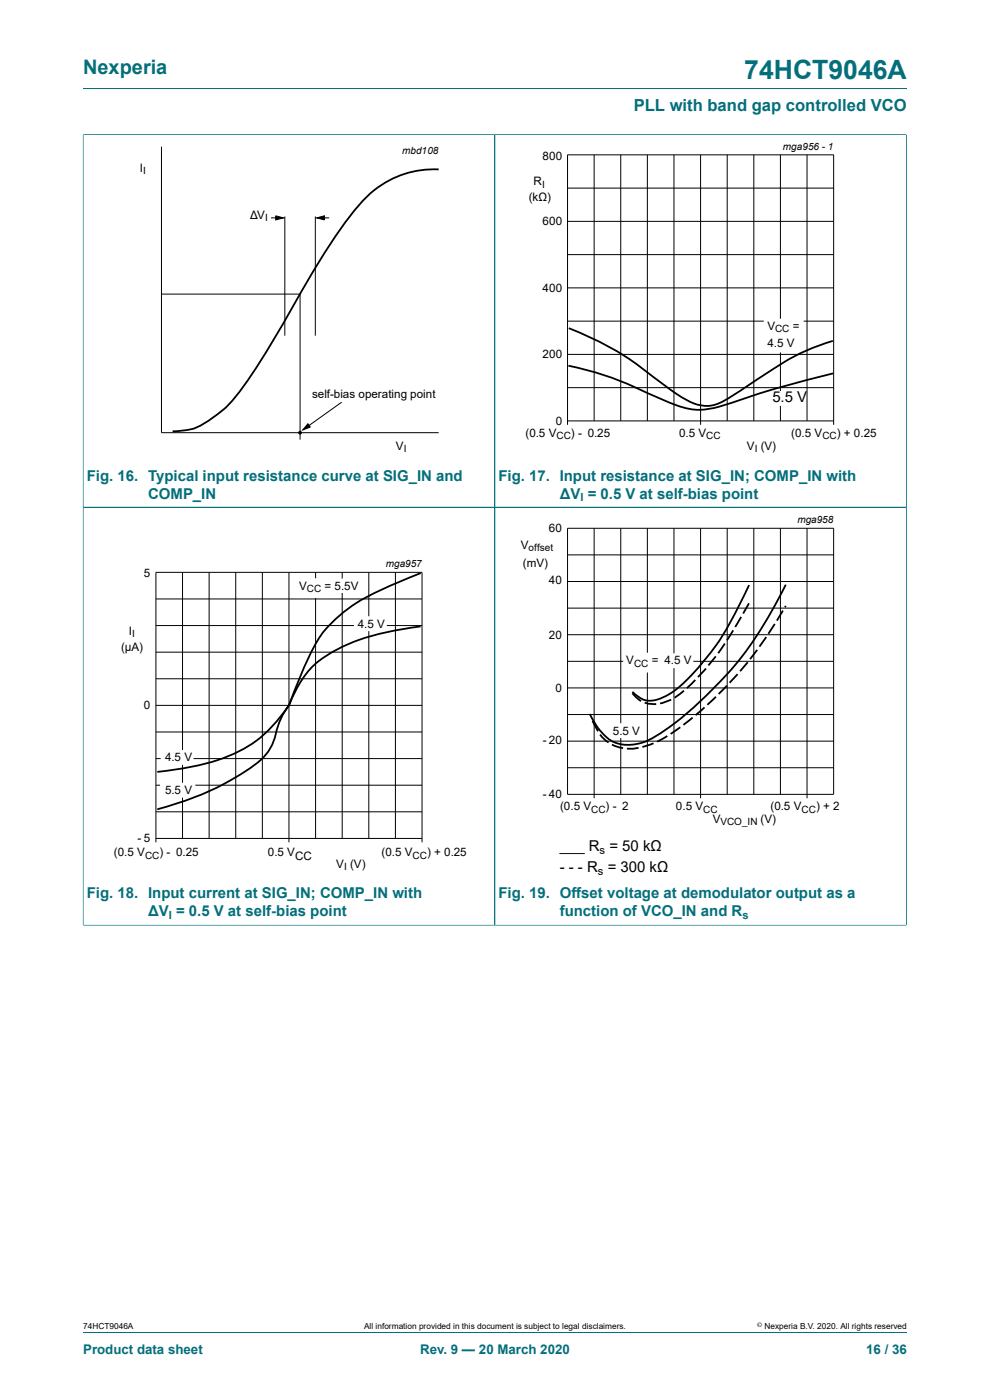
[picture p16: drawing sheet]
<svg xmlns="http://www.w3.org/2000/svg" width="210mm" height="297mm" viewBox="0 0 210 297" stroke-linecap="round" stroke-linejoin="round" font-family="sans-serif">
<defs><g id="words">
<text font-size="5.6" fill="#036f7b" x="157.9" y="16.8">74HCT9046A</text>
<text font-size="4.2" fill="#036f7b" x="17.6" y="15.6">Nexperia</text>
<text font-size="3.5" fill="#036f7b" x="134.4" y="23.7">PLL with band gap controlled VCO</text>
<g font-size="3.2">
<text x="163.8" y="85.3">5</text>
<text x="165.6" y="85.3">.</text>
<text x="166.5" y="85.3">5 V</text>
<text x="118.7" y="180.6">___ R = 50 kΩ</text>
<text x="118.7" y="185">- - - R = 300 kΩ</text>
</g>
<g font-size="3.2" fill="#036f7b">
<text x="18.4" y="102">Fig. 16. Typical input resistance curve at SIG_IN and</text>
<text x="105.7" y="102">Fig. 17. Input resistance at SIG_IN; COMP_IN with</text>
<text x="31.4" y="105.8">COMP_IN</text>
<text x="118.7" y="105.8">ΔV = 0.5 V at self-bias point</text>
<text x="18.4" y="190.6">Fig. 18. Input current at SIG_IN; COMP_IN with</text>
<text x="105.7" y="190.6">Fig. 19. Offset voltage at demodulator output as a</text>
<text x="31.4" y="194.4">ΔV = 0.5 V at self-bias point</text>
<text x="118.7" y="194.4">function of VCO_IN and R</text>
</g>
<g font-size="2.8" fill="#036f7b">
<text x="17.6" y="287.2">Product data sheet</text>
<text x="89.1" y="287.2">Rev. 9 — 20 March 2020</text>
<text x="183.7" y="287.2">16 / 36</text>
</g>
<g font-size="2.5">
<text x="115.1" y="33.9">800</text>
<text x="29.7" y="36.5">I</text>
<text x="113.2" y="39.3">R</text>
<text x="53.1" y="46.4">ΔV</text>
<text x="112.2" y="42.6">(kΩ)</text>
<text x="115.1" y="47.8">600</text>
<text x="115.1" y="61.9">400</text>
<text x="162.8" y="70">V</text>
<text x="168.2" y="70">=</text>
<text x="115.1" y="76">200</text>
<text x="162.8" y="73.5">4.5</text>
<text x="166.9" y="73.5">V</text>
<text x="66.2" y="84.4">self-bias operating point</text>
<text x="84" y="95.4">V</text>
<text x="111.5" y="92.7">(0.5 V</text>
<text x="117.9" y="90.1">0</text>
<text x="121.1" y="92.7">) - 0.25</text>
<text x="144" y="92.7">0.5 V</text>
<text x="158.4" y="95.4">V (V)</text>
<text x="167.8" y="92.7">(0.5 V</text>
<text x="177.5" y="92.7">) + 0.25</text>
<text x="116.5" y="112.9">60</text>
<text x="110.5" y="116.5">V</text>
<text x="30.5" y="122.5">5</text>
<text x="63.5" y="125.2">V</text>
<text x="68.8" y="125.2">=</text>
<text x="71" y="125.2">5.</text>
<text x="73" y="125.2">5V</text>
<text x="110.9" y="120.2">(mV)</text>
<text x="116.5" y="123.9">40</text>
<text x="27.3" y="134.7">I</text>
<text x="75.9" y="133.3">4.5 V</text>
<text x="116.5" y="135.6">20</text>
<text x="25.7" y="138.1">(µA)</text>
<text x="132.8" y="141">V</text>
<text x="138.2" y="141">=</text>
<text x="141" y="141">4.</text>
<text x="143" y="141">5 V</text>
<text x="117.9" y="146.7">0</text>
<text x="30.5" y="150.5">0</text>
<text x="130" y="155.9">5.</text>
<text x="132.1" y="155.9">5 V</text>
<text x="35" y="161.5">4.5</text>
<text x="39.1" y="161.5">V</text>
<text x="115.1" y="157.9">- 20</text>
<text x="35" y="168.5">5.5</text>
<text x="39.1" y="168.5">V</text>
<text x="115.1" y="169.3">- 40</text>
<text x="118.8" y="171.9">(0.5 V</text>
<text x="128.5" y="171.9">) - 2</text>
<text x="143.4" y="171.9">0.5 V</text>
<text x="163.4" y="171.9">(0.5 V</text>
<text x="173.1" y="171.9">) + 2</text>
<text x="29.2" y="178.7">- 5</text>
<text x="151.2" y="174.7">V</text>
<text x="161.3" y="174.7">(V)</text>
<text x="24.2" y="181.7">(0.5 V</text>
<text x="33.8" y="181.7">) - 0.25</text>
<text x="56.8" y="181.7">0.5 V</text>
<text x="62.6" y="182.5">CC</text>
<text x="71.3" y="184.1">V (V)</text>
<text x="80.9" y="181.7">(0.5 V</text>
<text x="90.6" y="181.7">) + 0.25</text>
</g>
<g font-size="2.4" fill="#036f7b">
<text x="123.1" y="106.4">I</text>
<text x="35.8" y="195">I</text>
<text x="157.5" y="195">s</text>
</g>
<g font-size="2.4">
<text x="126.8" y="185.6">s</text>
<text x="127.2" y="181.2">s</text>
</g>
<g font-size="2.1">
<text x="85.3" y="32.6">mbd108</text>
<text x="166.1" y="31.8">mga956 - 1</text>
<text x="30.4" y="37">I</text>
<text x="115" y="39.8">I</text>
<text x="56.2" y="46.9">I</text>
<text x="164.4" y="70.5">C</text>
<text x="165.9" y="70.5">C</text>
<text x="85.6" y="95.9">I</text>
<text x="118.1" y="93.2">CC</text>
<text x="149.8" y="93.2">CC</text>
<text x="160.1" y="95.9">I</text>
<text x="174.5" y="93.2">CC</text>
<text x="169.2" y="110.9">mga958</text>
<text x="112.1" y="117">offset</text>
<text x="65.1" y="125.7">CC</text>
<text x="81.8" y="120.2">mga957</text>
<text x="28" y="135.2">I</text>
<text x="134.5" y="141.5">CC</text>
<text x="125.4" y="172.4">CC</text>
<text x="149.2" y="172.4">CC</text>
<text x="170" y="172.4">CC</text>
<text x="152.8" y="175.1">VCO_IN</text>
<text x="30.8" y="182.1">CC</text>
<text x="73" y="184.5">I</text>
<text x="87.5" y="182.1">CC</text>
</g>
<g font-size="1.8">
<text x="17.6" y="282">74HCT9046A</text>
<text x="77.2" y="282">All information provided in this document is subject to legal disclaimers.</text>
<text x="162.2" y="282">Nexperia B.V. 2020. All rights reserved</text>
</g>
<text font-size="1.4" x="160.6" y="281.6">©</text>
</g></defs>
<path d="M17.6 18.8h174.8M17.6 28.6h174.7M105 28.6v79M192.3 28.5v79.1h-174.7v-79.1" fill="none" stroke="#036f7b" stroke-width=".21"/>
<g fill="none" stroke="#000" stroke-width=".21">
<path d="M34.3 31.1v60.7h58.8M120.4 39.9h56.4M126 32.8v56.5M131.7 32.8v56.5M137.3 32.8v56.5M143 32.8v56.5M148.6 32.8v57.3M154.3 32.8v56.5M159.9 32.8v56.5M165.5 32.8v56.5M171.2 32.8v56.5M57.5 46.2h2.6"/>
<path d="M58.5 45.8l1.6 .4-1.6 .5zM60.4 45.9v25.3M66.9 45.9v25.3M67.2 46.2l1.6-.4v.9zM67.2 46.2h2.6M120.4 47h56.4M120.4 54h56.4M34.3 62.4h29.4v30.9M120.4 61.1h56.4M120.4 68.1h56.4M120.4 75.2h56.4M65.3 89.9l.5 .7-1.6 .6z"/>
<path d="M72.5 85.3l-8.3 5.9M120.4 90.1v-57.3h56.4v57.3M120.4 82.2h56.4M120.4 89.3h56.4"/>
<circle cx="63.7" cy="91.8" r=".29"/>
</g>
<g fill="#000">
<path d="M58.5 45.8l1.6 .4-1.6 .5zM67.2 46.2l1.6-.4v.9zM65.3 89.9l.5 .7-1.6 .6z"/>
<circle cx="63.7" cy="91.8" r=".29"/>
</g>
<path d="M93.1 35.9a20.8 20.8 0 0 0-17.7 8.5 149.9 149.9 0 0 0-14.1 22.1 128.8 128.8 0 0 1-12 18.5 22.7 22.7 0 0 1-8.7 6.1l-4 .4" fill="none" stroke="#000" stroke-width=".38"/>
<path d="M107.7 30h81.8v66.3h-81.8z" fill="none" stroke="#fff" stroke-width=".21"/>
<path d="M162.9 83.1h7.2v2.9h-7.2z" fill="#fff"/>
<path d="M162.9 83.1h7.2v2.9h-7.2z" fill="none" stroke="#fff" stroke-width=".21"/>
<path d="M162.9 71.7h6.8v3h-6.8z" fill="#fff"/>
<path d="M162.9 71.7h6.8v3h-6.8z" fill="none" stroke="#fff" stroke-width=".21"/>
<path d="M162.1 67.7h8.3v4h-8.3z" fill="#fff"/>
<path d="M162.1 67.7h8.3v4h-8.3z" fill="none" stroke="#fff" stroke-width=".21"/>
<path d="M120.6 77.6a72.4 72.4 0 0 1 18.4 6.5l1.8 .8a16.8 16.8 0 0 0 8.8 2 71.4 71.4 0 0 0 11.9-3.6l7.1-2 8.1-2.1M120.7 69.6a64.9 64.9 0 0 1 19.1 11.3l4.4 3.1a9 9 0 0 0 7.6 1.8l.5-.2a161 161 0 0 0 12.3-7.7 43 43 0 0 1 12.1-5.6" fill="none" stroke="#000" stroke-width=".38"/>
<path d="M17.6 196.3h87.4v-88.7h-87.4v88.7" fill="none" stroke="#036f7b" stroke-width=".21"/>
<g fill="none" stroke="#000" stroke-width=".21">
<path d="M33.1 132.7h56.4M33.1 127.1h56.4M33.1 138.4h56.4M38.7 121.4v56.5M44.4 121.4v56.5M50 121.4v56.5M55.7 121.4v56.5M61.3 121.4v57.3M66.9 121.4v56.5M72.6 121.4v56.5M78.2 121.4v56.5M83.9 121.4v56.5"/>
<path d="M33.1 155.3h56.4M33.1 144h56.4M33.1 149.6h56.4M33.1 178.7v-57.3h56.4v57.3M33.1 160.9h56.4M33.1 166.6h56.4M33.1 172.2h56.4M33.1 177.9h56.4"/>
</g>
<path d="M75.2 130.8h6.8v3h-6.8z" fill="#fff"/>
<path d="M75.2 130.8h6.8v3h-6.8z" fill="none" stroke="#fff" stroke-width=".21"/>
<path d="M70.7 122.8h7v2.9h-7z" fill="#fff"/>
<path d="M70.7 122.8h7v2.9h-7z" fill="none" stroke="#fff" stroke-width=".21"/>
<path d="M62.8 122.8h8.2v4h-8.2z" fill="#fff"/>
<path d="M62.8 122.8h8.2v4h-8.2z" fill="none" stroke="#fff" stroke-width=".21"/>
<path d="M34.1 166.2h7.2v2.9h-7.2z" fill="#fff"/>
<path d="M34.1 166.2h7.2v2.9h-7.2z" fill="none" stroke="#fff" stroke-width=".21"/>
<path d="M34.2 159.2h6.7v3h-6.7z" fill="#fff"/>
<path d="M20.4 118.6h81.8v66.3h-81.8zM107.7 109.2h81.8v66.4h-81.8zM34.2 159.2h6.7v3h-6.7z" fill="none" stroke="#fff" stroke-width=".21"/>
<path d="M89.2 132.9a50.2 50.2 0 0 0-18.5 5.3 18.7 18.7 0 0 0-8.9 10.3l-.5 1.1M89.2 121.6l-5.9 2.4a37 37 0 0 0-13.1 8.3 26 26 0 0 0-5.6 9.1l-3.3 8.2M61.3 149.6a27.7 27.7 0 0 1-18 12.5 76.5 76.5 0 0 1-9.9 1.7M61.3 149.6a15.7 15.7 0 0 0-3 6.9 11.5 11.5 0 0 1-5.5 6.6 61.1 61.1 0 0 1-19.4 8.6" fill="none" stroke="#000" stroke-width=".38"/>
<path d="M192.3 196.3h-87.3v-88.7h87.3v88.7" fill="none" stroke="#036f7b" stroke-width=".21"/>
<g fill="none" stroke="#000" stroke-width=".21">
<path d="M120.4 112.1h56.4v56.4h-56.4zM120.4 117.7h56.4M126 112.1v57.2M131.7 112.1v56.4M137.3 112.1v56.4M143 112.1v56.4M148.6 112.1v57.2M154.3 112.1v56.4M159.9 112.1v56.4M165.5 112.1v56.4M171.2 112.1v57.2M120.4 123.4h56.4"/>
<path d="M120.4 134.7h56.4M120.4 129h56.4M120.4 145.9h56.4M120.4 151.6h56.4M120.4 157.2h56.4M120.4 140.3h56.4M120.4 162.9h56.4"/>
</g>
<path d="M129.2 153.5h7.3v3h-7.3z" fill="#fff"/>
<path d="M129.2 153.5h7.3v3h-7.3z" fill="none" stroke="#fff" stroke-width=".21"/>
<path d="M140.2 138.7h6.8v2.9h-6.8z" fill="#fff"/>
<path d="M140.2 138.7h6.8v2.9h-6.8z" fill="none" stroke="#fff" stroke-width=".21"/>
<path d="M132.3 138.6h8.3v4h-8.3z" fill="#fff"/>
<path d="M132.3 138.6h8.3v4h-8.3z" fill="none" stroke="#fff" stroke-width=".21"/>
<g fill="none" stroke="#000" stroke-width=".38">
<path d="M151.8 139.2l-1.5 2M153.8 136.5l-1.5 2.1M155.5 133.7l-1.3 2.1M157.2 130.9l-1.2 2.1M158.9 128l-1.3 2.2M158.9 124.1l-.7 1.5a59.8 59.8 0 0 1-9.6 15.5l-1.2 1.4a17.6 17.6 0 0 1-8.5 6 4.8 4.8 0 0 1-4.8-1.7M160.6 137.9l-1.5 1.9M162.5 135.1l-1.4 2.1M164.3 132.4l-1.3 2.1M166.1 129.5l-1.3 2.2M166.7 124a78.5 78.5 0 0 1-27.9 32.4 9 9 0 0 1-9.5 .5l-2.1-2.1-2.1-3.3M166.7 128.5l-.2 .3"/>
<path d="M125.7 152.9l1.2 2.2M127.3 155.8l1.2 1.3 .6 .4M129.8 158l2.4 .7M134.1 147.1l1.9 1.6M135.5 158.6l-1.3 .2h-1.2M136.7 149.1l.8 .2h1.7M138.6 157.7l-2.3 .8M141.6 156.1l-2.2 1.3M142.4 148.4l-2.4 .8M144.3 154.3l-2 1.4M145.1 146.5l-2 1.5M146.9 152.2l-1.9 1.6"/>
<path d="M147.5 144.2l-1.8 1.8M149.4 150.1l-1.8 1.6M149.7 141.8l-1.6 1.8M151.9 147.8l-1.8 1.7M154.2 145.5l-1.8 1.7M156.5 143l-1.7 1.8M158.6 140.5l-1.6 1.9"/>
</g>
<path d="M17.6 28.6v167.6M17.7 28.6h174.5M105 28.6v167.6M192.3 28.6v167.6M17.7 107.6h174.5M17.7 196.3h174.5M17.6 282.6h174.8" fill="none" stroke="#036f7b" stroke-width=".21"/>
<use href="#words"/>
</svg>
